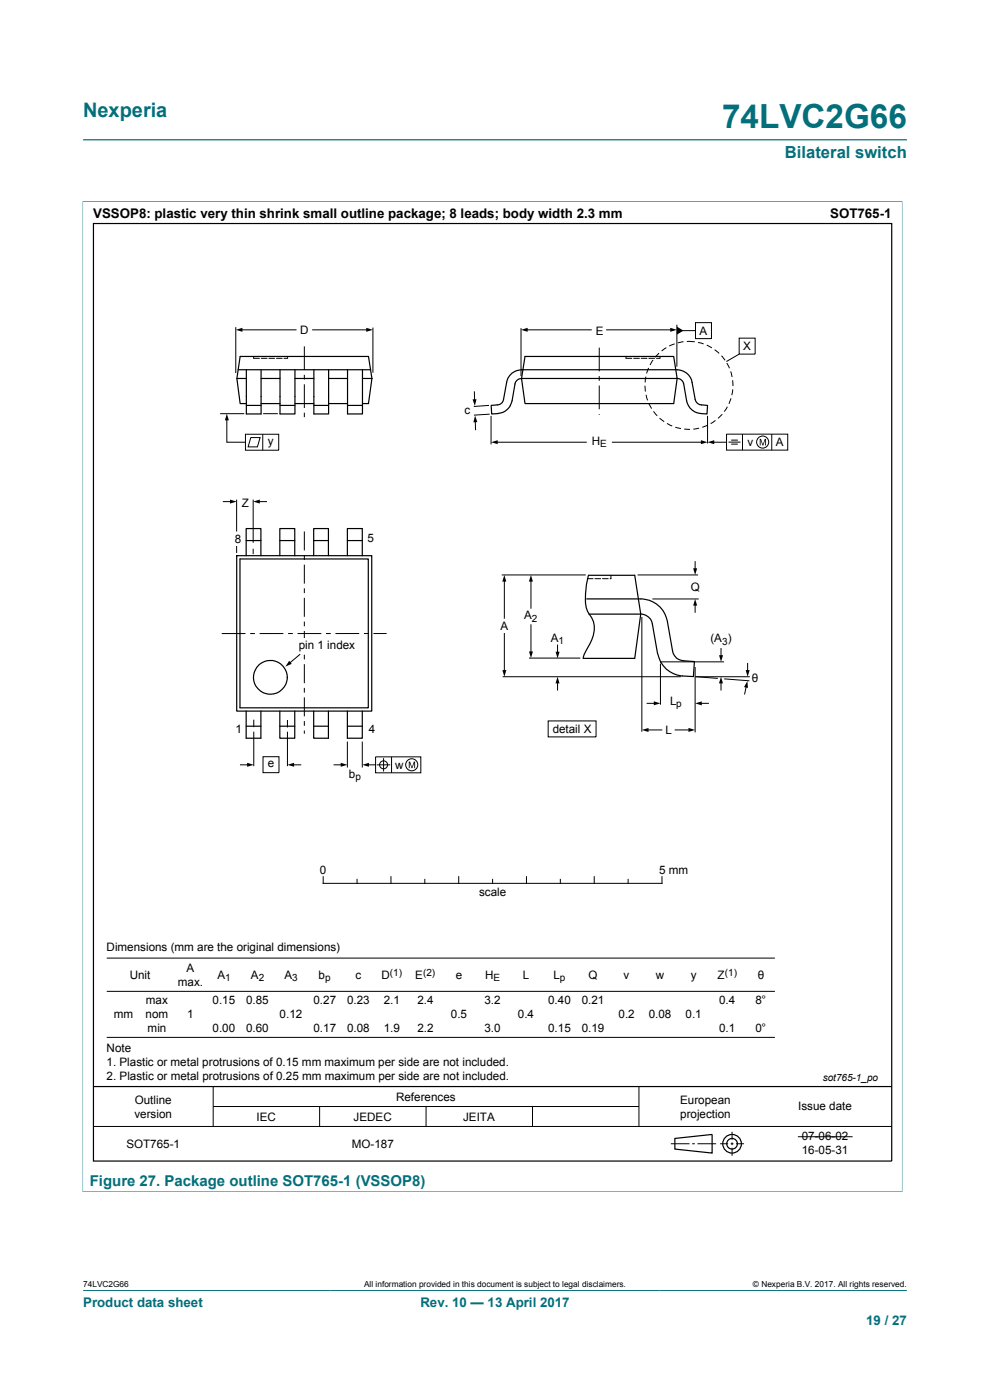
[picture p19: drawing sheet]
<svg xmlns="http://www.w3.org/2000/svg" width="210mm" height="297mm" viewBox="0 0 210 297" stroke-linecap="round" stroke-linejoin="round" font-family="sans-serif">
<defs><g id="words">
<text font-size="7.1" fill="#036f7b" x="153.2" y="27.2">74LVC2G66</text>
<text font-size="4.2" fill="#036f7b" x="17.6" y="24.8">Nexperia</text>
<text font-size="3.5" fill="#036f7b" x="166.5" y="33.5">Bilateral switch</text>
<text font-size="3.2" fill="#036f7b" x="19" y="251.7">Figure 27. Package outline SOT765-1 (VSSOP8)</text>
<g font-size="2.8">
<text x="19.8" y="46.2">VSSOP8: plastic very thin shrink small outline package; 8 leads; body width 2.3 mm</text>
<text x="176.1" y="46.2">SOT765-1</text>
</g>
<g font-size="2.8" fill="#036f7b">
<text x="17.6" y="277.3">Product data sheet</text>
<text x="89.2" y="277.3">Rev. 10 — 13 April 2017</text>
<text x="183.7" y="281">19 / 27</text>
</g>
<g font-size="2.5">
<text x="63.7" y="70.8">D</text>
<text x="126.4" y="71">E</text>
<text x="148.3" y="71">A</text>
<text x="157.6" y="74.2">X</text>
<text x="98.6" y="87.8">c</text>
<text x="56.8" y="94.4">y</text>
<text x="125.6" y="94.4">H</text>
<text x="158.6" y="94.6">v</text>
<text x="164.5" y="94.6">A</text>
<text x="51.3" y="107.5">Z</text>
<text x="49.8" y="115.1">8</text>
<text x="77.9" y="115.1">5</text>
<text x="146.5" y="125.3">Q</text>
<text x="111.2" y="131.4">A</text>
<text x="63.4" y="137.8">pin 1 index</text>
<text x="106.2" y="133.7">A</text>
<text x="116.9" y="136.1">A</text>
<text x="150.7" y="136.3">(A )</text>
<text x="142.1" y="149.5">L</text>
<text x="159.5" y="144.8">θ</text>
<text x="50" y="155.6">1</text>
<text x="78.2" y="155.6">4</text>
<text x="117.2" y="155.5">detail X</text>
<text x="141.2" y="155.7">L</text>
<text x="56.8" y="162.8">e</text>
<text x="74" y="165">b</text>
<text x="83.8" y="163.1">w</text>
<text x="67.8" y="185.4">0</text>
<text x="139.8" y="185.4">5 mm</text>
<text x="101.6" y="190">scale</text>
<text x="22.6" y="201.8">Dimensions (mm are the original dimensions)</text>
<text x="27.5" y="207.8">Unit</text>
<text x="37.7" y="209.1">max.</text>
<text x="39.6" y="206.2">A</text>
<text x="46.1" y="207.8">A</text>
<text x="53.2" y="207.8">A</text>
<text x="60.3" y="207.8">A</text>
<text x="67.6" y="207.8">b</text>
<text x="75.4" y="207.8">c</text>
<text x="80.9" y="207.8">D</text>
<text x="88.1" y="207.8">E</text>
<text x="96.7" y="207.8">e</text>
<text x="102.9" y="207.8">H</text>
<text x="110.9" y="207.8">L</text>
<text x="117.4" y="207.8">L</text>
<text x="124.9" y="207.8">Q</text>
<text x="132.3" y="207.8">v</text>
<text x="139.1" y="207.8">w</text>
<text x="146.6" y="207.8">y</text>
<text x="152.2" y="207.8">Z</text>
<text x="160.7" y="207.8">θ</text>
<text x="30.9" y="213">max</text>
<text x="45.1" y="213">0.15</text>
<text x="52.2" y="213">0.85</text>
<text x="66.5" y="213">0.27</text>
<text x="73.6" y="213">0.23</text>
<text x="81.4" y="213">2.1</text>
<text x="88.5" y="213">2.4</text>
<text x="102.8" y="213">3.2</text>
<text x="116.3" y="213">0.40</text>
<text x="123.4" y="213">0.21</text>
<text x="152.5" y="213">0.4</text>
<text x="160.2" y="213">8°</text>
<text x="24.1" y="216">mm</text>
<text x="30.9" y="216">nom</text>
<text x="31.3" y="218.9">min</text>
<text x="39.7" y="216">1</text>
<text x="45.1" y="218.9">0.00</text>
<text x="52.2" y="218.9">0.60</text>
<text x="59.3" y="216">0.12</text>
<text x="66.5" y="218.9">0.17</text>
<text x="73.6" y="218.9">0.08</text>
<text x="81.4" y="218.9">1.9</text>
<text x="88.5" y="218.9">2.2</text>
<text x="95.6" y="216">0.5</text>
<text x="102.8" y="218.9">3.0</text>
<text x="109.9" y="216">0.4</text>
<text x="116.3" y="218.9">0.15</text>
<text x="123.4" y="218.9">0.19</text>
<text x="131.2" y="216">0.2</text>
<text x="137.6" y="216">0.08</text>
<text x="145.4" y="216">0.1</text>
<text x="152.5" y="218.9">0.1</text>
<text x="160.2" y="218.9">0°</text>
<text x="22.6" y="223.2">Note</text>
<text x="22.6" y="226.1">1. Plastic or metal protrusions of 0.15 mm maximum per side are not included.</text>
<text x="22.6" y="229.1">2. Plastic or metal protrusions of 0.25 mm maximum per side are not included.</text>
<text x="84" y="233.6">References</text>
<text x="28.5" y="237.1">version</text>
<text x="28.6" y="234.1">Outline</text>
<text x="54.4" y="237.8">IEC</text>
<text x="75" y="237.8">JEDEC</text>
<text x="98.2" y="237.8">JEITA</text>
<text x="144.3" y="234.1">European</text>
<text x="144.3" y="237.1">projection</text>
<text x="169.3" y="235.6">Issue date</text>
<text x="26.8" y="243.4">SOT765-1</text>
<text x="74.6" y="243.6">MO-187</text>
<text x="170.1" y="241.9">07-06-02</text>
<text x="170.1" y="244.8">16-05-31</text>
</g>
<g font-size="2.1">
<text x="127.3" y="94.9">E</text>
<text x="112.8" y="131.9">2</text>
<text x="118.5" y="136.6">1</text>
<text x="153.2" y="136.8">3</text>
<text x="143.5" y="150">p</text>
<text x="75.4" y="165.5">p</text>
<text x="47.8" y="208.2">1</text>
<text x="54.9" y="208.2">2</text>
<text x="62" y="208.2">3</text>
<text x="69" y="208.2">p</text>
<text x="82.7" y="207">(1)</text>
<text x="89.7" y="207">(2)</text>
<text x="104.7" y="208.2">E</text>
<text x="118.8" y="208.2">p</text>
<text x="153.7" y="207">(1)</text>
<text x="174.5" y="229.2">sot765-1_po</text>
</g>
<g font-size="1.8">
<text x="17.6" y="273.1">74LVC2G66</text>
<text x="77.2" y="273.1">All information provided in this document is subject to legal disclaimers.</text>
<text x="159.7" y="273.1">© Nexperia B.V. 2017. All rights reserved.</text>
</g>
</g></defs>
<path d="M17.6 29.7h174.8M17.5 42.8h173.9M17.6 42.7v210.2M191.4 42.7v210.2M17.5 252.8h173.9M17.6 273.8h174.8" fill="none" stroke="#036f7b" stroke-width=".21"/>
<g fill="none" stroke="#000" stroke-width=".21">
<path d="M50 69.4v9.7M51.1 70h11.7M66.3 70h11.7M79.1 69.5v9.6M110.5 69.6v10.2M111.6 70h13.8M127.1 73.8v5M127.1 79.8v1M128.7 70h13.8M137 79.9l-.2 1.2M137.6 78.1l-.4 1.1M138.5 76.4l-.6 1"/>
<path d="M139.8 74.9l-.8 .9M141.3 73.8l-1 .7M143.1 72.9l-1.1 .5M143.6 68.9v8.9M144.7 70.1h2.8M145 72.5l-1.2 .2M145.7 72.4l1.7 .1M147.5 68.4h3.4v3.4h-3.4zM148.1 72.6l1.2 .4M149.9 73.2l1.1 .6M151.6 74.2l.9 .8M153 75.5l.8 .9"/>
<path d="M154.2 77l.5 1.1M155 78.8l.3 1.2M156.8 71.7h3.4v3.4h-3.4zM156.8 75.1l-2.7 1.6M46.7 87.8h5.1M48.1 88.9v4.9h4M52.1 92.1h7v3.4h-7zM53.2 92.8h2l-.6 2h-2zM55.7 92.1v3.4M55.8 87.8h3.1M100.6 83.1l.1 1.9M100.8 89.3l.1 1.9"/>
<path d="M103.7 86l-3.2 .2M103.9 87.9l-3.4 .2M104.2 88.2v6.1M105.3 93.8h19.1M127.1 81.8v5M127.1 87.8v.2M129.9 93.8h19.1M136.8 81.8l.1 1.3M137 83.8l.4 1.1M137.6 85.6l.6 1.1M138.6 87.3l.8 .9M139.9 88.7l1 .8"/>
<path d="M141.5 89.8l1.1 .6M143.2 90.6l1.2 .3M145.1 91l1.3 .1M148.3 90.8l-1.2 .2M150.1 88.2v5.9M150.1 90.2l-1.1 .5M151.2 93.8h2.9M151.8 89.2l-1.1 .7M153.2 87.9l-.9 .9M154.1 92.1h13v3.4h-13zM154.3 86.3l-.7 1M154.5 93.8h2.6"/>
<path d="M155.1 84.5l-.5 1.2M155.1 94.2h1.4M155.1 93.4h1.4M155.4 80.7l.1 1.2M155.4 82.6l-.2 1.2M157.5 92.1v3.4M163.7 92.1v3.4M47.4 106.4h1.7M50.2 106v6.8M53.7 106v9.1M53.7 116.4v1.2M54.8 106.4h1.7"/>
<path d="M64.6 112.8v4M64.6 117.8v1M64.6 119.8v4M147.5 119.1v1.7M47 134.4h5.1M53.1 134.4h1M60.1 134.4h-5M61.1 134.4h1M63.1 134.4h5M63.6 138.8l-2.2 1.9M64.6 124.8v1M64.6 126.8v4"/>
<path d="M64.6 131.9v1M64.6 133.9v4M64.6 138.9v1M69.2 134.4h1M76.2 134.4h-5M77.2 134.4h1M79.2 134.4h2.8M107 123.1v8M107 134.4v8M112.2 139.6h10.9M112.6 123.1v5.9M112.6 132.6v5.9"/>
<path d="M118.3 136.8v1.7M147.5 128.2v1.7M152.9 137.6v1.7M53.8 152.7v1.6M53.8 155.2v7.3M61 152.7v1.6M61 155.2v7.3M64.6 140.9v4M64.6 145.9v1M64.6 147.9v4.1M64.6 153v1M64.6 155v.7"/>
<path d="M73.7 157.3v5.5M76.8 157.3v5.5M106.6 143.6h37.8M116.3 152.9h10.1v3.4h-10.1zM118.3 144.7v1.7M137.3 149.2h1.7M137.3 154.9h3.1M140.1 140.8v8.7M140.1 140.4h13.5M143.2 154.9h3.1M147.5 141.5v13.9M147.5 143.6l4.8 .3"/>
<path d="M147.6 143.6h11.5M148.6 149.2h1.7M152.9 144.7v1.7M153.6 144l5.4 .4M158.3 145.6l-.3 1.6M158.6 140.7v1.7M51 162.3h1.7M55.8 160.5h3.4v3.4h-3.4zM62.1 162.3h1.7M70.9 162.3h1.7M78 162.3h1.7M79.7 160.6h9.6v3.3h-9.6z"/>
<path d="M80 162.3h2.8M81.4 160.8v2.9M83.1 160.6v3.3M68.6 186v1.4h71.8v-1.4M75.7 186.5v.9M82.9 186v1.4M90.1 186.5v.9M97.3 186v1.4M104.5 186.5v.9M111.7 186v1.4M118.9 186.5v.9M126 186v1.4"/>
<path d="M133.2 186.5v.9M22.6 210.3h141.8M22.6 203.3h141.8M19.8 239h169.4M22.6 220.1h141.8M45.2 230.5v8.5M45.2 234.7h90.3M67.8 234.7v4.3M90.4 234.7v4.3M113 234.7v4.3M135.5 230.5v8.5M142.3 242.6h4"/>
<path d="M146.8 242.6h.6M148 242.6h3.9M152.7 242.6h1.7M155 242.6h.6M155.3 240.1v1.7M155.3 242.4v.5M155.3 243.5v1.7M156.1 242.6h1.7M169.2 241.1h11.6"/>
<circle cx="161.8" cy="93.8" r="1.28"/>
<circle cx="81.4" cy="162.3" r=".85"/>
<circle cx="87.3" cy="162.2" r="1.28"/>
</g>
<g fill="none" stroke="#000" stroke-width=".25">
<path d="M19.8 47.4h169.4v198.9h-169.4zM19.8 230.5h169.4M143.2 241.5l7.9-.8v3.9l-7.9-.8z"/>
<circle cx="155.3" cy="242.6" r="1.13"/>
<circle cx="155.3" cy="242.6" r="1.98"/>
</g>
<g fill="#000">
<path d="M50 70l1.4-.5v.9zM77.7 69.5l1.4 .5-1.4 .4zM110.5 70l1.4-.5v.9zM142.2 69.5l1.4 .5-1.4 .4zM143.6 69.3l1.4 .8-1.4 .9zM48.1 87.8l.4 1.4h-.8zM100.2 84.7h.9l-.4 1.4zM100.8 88.2l.5 1.4h-.9zM104.2 93.8l1.4-.4v.8zM148.7 93.4l1.4 .4-1.4 .4zM150.1 93.8l1.4-.4v.8zM161.2 93.1h.2l.4 1.2 .4-1.2h.3v1.4h-.2v-1.2l-.4 1.2h-.2l-.4-1.2v1.2h-.1z"/>
<path d="M48.8 106l1.4 .4-1.4 .4zM53.7 106.4l1.4-.4v.8zM107 122l.4 1.4h-.9zM112.6 122l.4 1.4h-.8zM112.2 138.2h.9l-.5 1.4zM117.9 138.3h.8l-.4 1.4zM147.5 127.1l.4 1.4h-.9zM147 120.6h.9l-.4 1.4zM152.5 139h.9l-.5 1.4zM61.3 140.2l.6 .6-1.4 .6zM106.6 142.2h.8l-.4 1.4zM118.3 143.6l.4 1.4h-.9z"/>
<path d="M136.1 154.9l1.5-.5v.9zM138.7 148.8l1.4 .4-1.4 .4zM146 154.4l1.5 .5-1.5 .4zM147.5 149.2l1.4-.4v.8zM152.9 143.6l.5 1.4h-.9zM158.5 144.5l.2 1.4-.9-.1zM158.2 142.2h.8l-.4 1.4zM52.4 161.8l1.4 .5-1.4 .4zM61 162.3l1.4-.5v.9zM72.3 161.8l1.4 .5-1.4 .4zM76.8 162.3l1.5-.5v.9zM86.7 161.6h.3l.4 1.1 .4-1.1h.2v1.4h-.1v-1.2l-.4 1.2h-.2l-.4-1.2v1.2h-.2z"/>
</g>
<path d="M64 135.5h.9v2.5h-.9z" fill="#fefefe"/>
<path d="M64 135.5h.9v2.5h-.9z" fill="none" stroke="#fefefe" stroke-width=".21"/>
<g fill="none" stroke="#000" stroke-width=".21">
<path d="M53.8 75.6v.4M53.8 76h1.2M55.4 76h1.2M57 76h1.2M58.6 76h1.2M60.3 76h.7M61 75.6v.4M64.6 73.5v5M64.6 79.5v1M132.8 75.6v.4h1.2M134.4 76h1.2M136 76h1.2"/>
<path d="M137.6 76h1.2M139.2 76h.8M140 75.6v.4M64.6 81.5v5.1M64.6 87.6v.9M50.2 115.8v1.5M106.4 122h17.9M124.6 122.8h1.2M126.2 122.8h1.2M127.8 122.8h1.2M129.6 122v.8h-.2M135.2 122h12.9"/>
<path d="M136.1 130.9v24.3M138.4 127.1h9.8"/>
</g>
<g fill="none" stroke="#000" stroke-width=".25">
<path d="M50.5 78.4h28.1M52.3 78.4v9.4h3.1v-9.4M59.4 78.4v9.4h3.2v-9.4M66.6 78.4v9.4h3.1v-9.4M73.7 78.4v9.4h3.2v-9.4M111.4 75.6h31.5l.7 4.7h-33zM50.2 80.3h2.1M52.3 86h3.1M55.4 80.3h4M55.4 85.6h4M59.4 86h3.2M62.6 80.3h4"/>
<path d="M62.6 85.6h4M66.6 86h3.1M69.7 80.3h4M69.7 85.6h4M73.7 86h3.2M76.9 80.3h2M78.9 80.3l-.7-4.7h-27.3l-.7 4.7 .7 5.3h1.4M78.9 80.3l-.7 5.3h-1.3M107.4 81.2a3.2 3.2 0 0 1 3.2-2.8h33a3.2 3.2 0 0 1 3.2 2.7l.7 3.6a1.41 1.41 0 0 0 1.3 1.2l1.3 .1-.1 1.8-1.3-.1M107.5 81.1l-.7 3.6a1.31 1.31 0 0 1-1.3 1.2l-1.3 .1 .1 1.8 1.3-.1M110.6 80.3l.8 5.3h31.5l.8-5.3a1.38 1.38 0 0 1 1.3 1.1l.6 3.6a3.3 3.3 0 0 0 3.1 2.7M110.6 80.3a1.43 1.43 0 0 0-1.4 1.1l-.6 3.6a3.3 3.3 0 0 1-3 2.7"/>
<path d="M50.2 117.9h28.7v33h-28.7zM50.9 118.6h27.2v31.6h-27.2zM52.2 117.9v-5.8h3.1v5.8M52.2 114.7h3.1M59.4 117.9v-5.8h3.1v5.8M59.4 114.7h3.1M66.5 117.9v-5.8h3.2v5.8M66.5 114.7h3.2M73.7 117.9v-5.8h3.1v5.8M73.7 114.7h3.1M124.4 127.1h11.5a5.8 5.8 0 0 1 5.7 4.7M124.9 122a15.7 15.7 0 0 0-.5 7.1l.3 .6a5.5 5.5 0 0 1 .4 7l-1.1 1.9-.3 1.1h10.9l1.3-9.4"/>
<path d="M125 122h9.6l1.3 8.3h-11M135.9 130.2h.1a2.62 2.62 0 0 1 2.4 2.2l1.1 6.2M141.6 131.8l1.1 6.3a2.4 2.4 0 0 0 2.3 2.1l2.3 .1-.2 3.2a7.1 7.1 0 0 1-6.4-2.3l-.5-.7-.7-1.8M52.2 154.1h3.1M52.2 150.9v5.7h3.1v-5.7M59.4 150.9v5.7h3.1v-5.7M59.4 154.1h3.1M66.5 150.9v5.7h3.2v-5.7M66.5 154.1h3.2M73.7 150.9v5.7h3.1v-5.7M73.7 154.1h3.1"/>
<circle cx="57.4" cy="143.7" r="3.6"/>
</g>
<use href="#words"/>
</svg>
